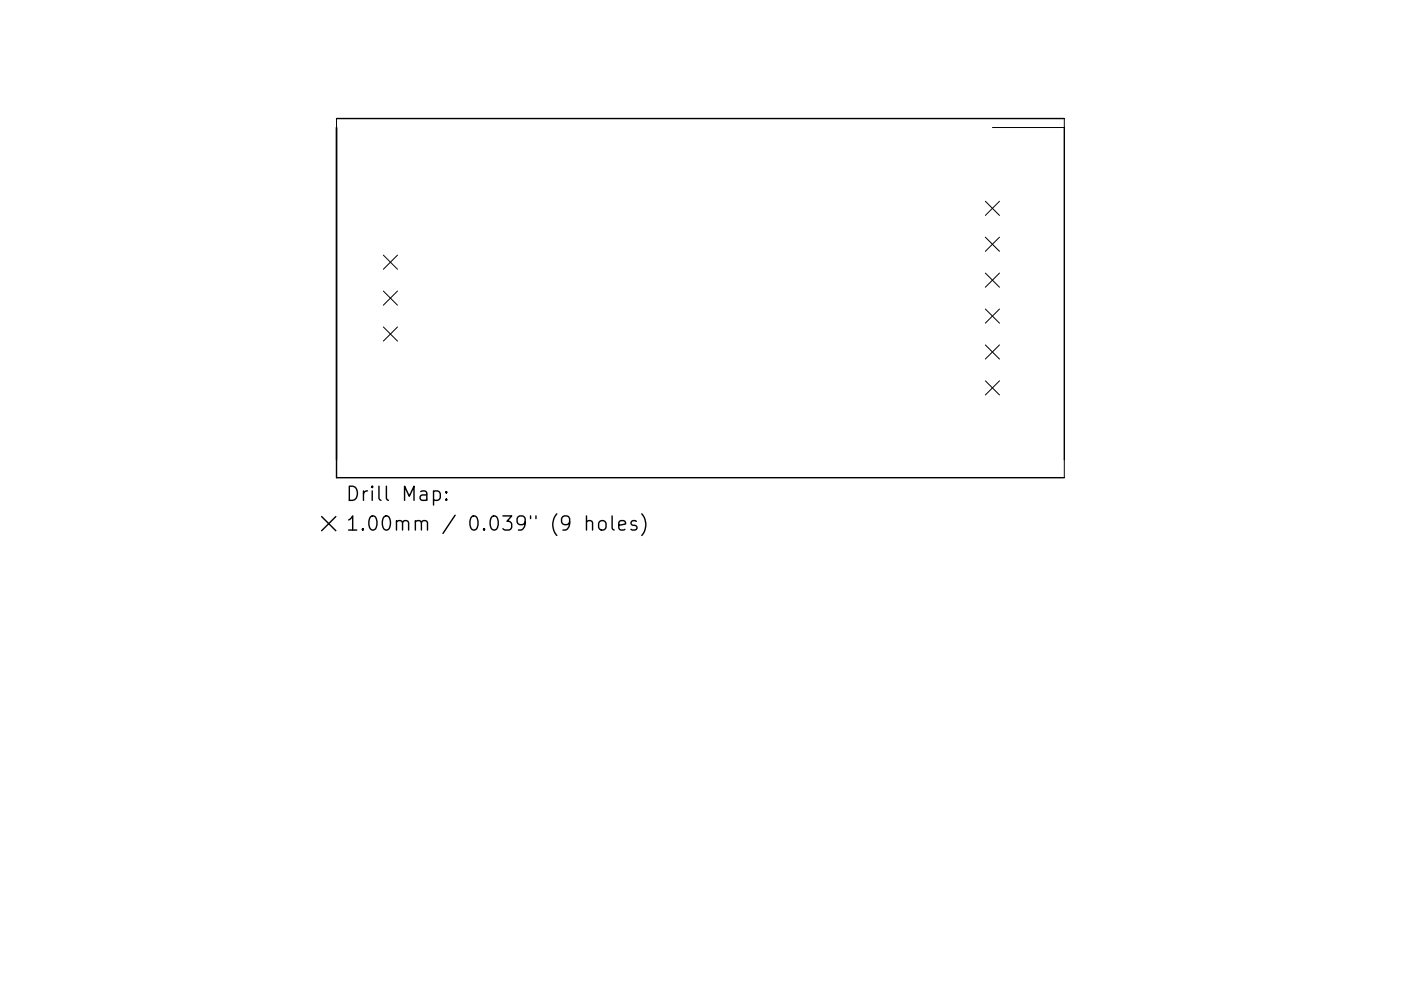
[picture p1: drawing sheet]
<svg xmlns="http://www.w3.org/2000/svg" width="297mm" height="210mm" viewBox="0 0 297 210" stroke-linecap="round" stroke-linejoin="round" font-family="sans-serif">
<defs><g id="words">
<g font-size="4.2">
<text x="73.2" y="106.3">Drill Map:</text>
<text x="73.2" y="112.6">1.00mm / 0.039&quot; (9 holes)</text>
</g>
</g></defs>
<g fill="none" stroke="#000" stroke-width=".21">
<path d="M71.3 25.2v1.9M225.7 25.2v1.9h-15.3M81.3 54.1l3 3M84.3 54.1l-3 3M208.9 42.7l3 3M208.9 50.3l3 3M208.9 57.9l3 3M211.9 42.7l-3 3M211.9 50.3l-3 3M211.9 57.9l-3 3M81.3 61.8l3 3M81.3 69.4l3 3"/>
<path d="M84.3 61.8l-3 3M84.3 69.4l-3 3M208.9 65.6l3 3M208.9 73.2l3 3M211.9 65.6l-3 3M211.9 73.2l-3 3M208.9 80.8l3 3M211.9 80.8l-3 3M225.7 97.5v3.9"/>
</g>
<g fill="none" stroke="#000" stroke-width=".3">
<path d="M71.3 25.2h154.4M71.3 27.1v74.3h154.4M225.7 27.1v70.4M68.2 109.6l3 3M71.2 109.6l-3 3M91.9 104.3l.9-.1 .5 .5v.9l-.2 .4-.3 .2-.9-.2M94.6 105.9l.2 .1-.2 .2-.1-.2 .1-.1v.3M94.6 104.3l.2 .1-.2 .2-.1-.2 .1-.1v.3M124.3 110.7a.75 .75 0 0 1 1.3 .2v1.6M124.3 109.5v3M127.2 110.6a.81 .81 0 0 1 1.3 .4v.9a.81 .81 0 0 1-.8 .6 .81 .81 0 0 1-.8-.6v-.9zM129.8 109.5v2.5l.4 .5"/>
<path d="M131.2 111.5l1.4-.3-.1-.6-.9-.1-.4 .4v1.1l.1 .3 .3 .2 .9-.2M134.9 110.6l-.7-.1-.4 .4 .1 .4 1 .3 .2 .3-.2 .4-.3 .2-.8-.2M136.1 109a3.4 3.4 0 0 1 0 4.6"/>
</g>
<use href="#words"/>
</svg>
